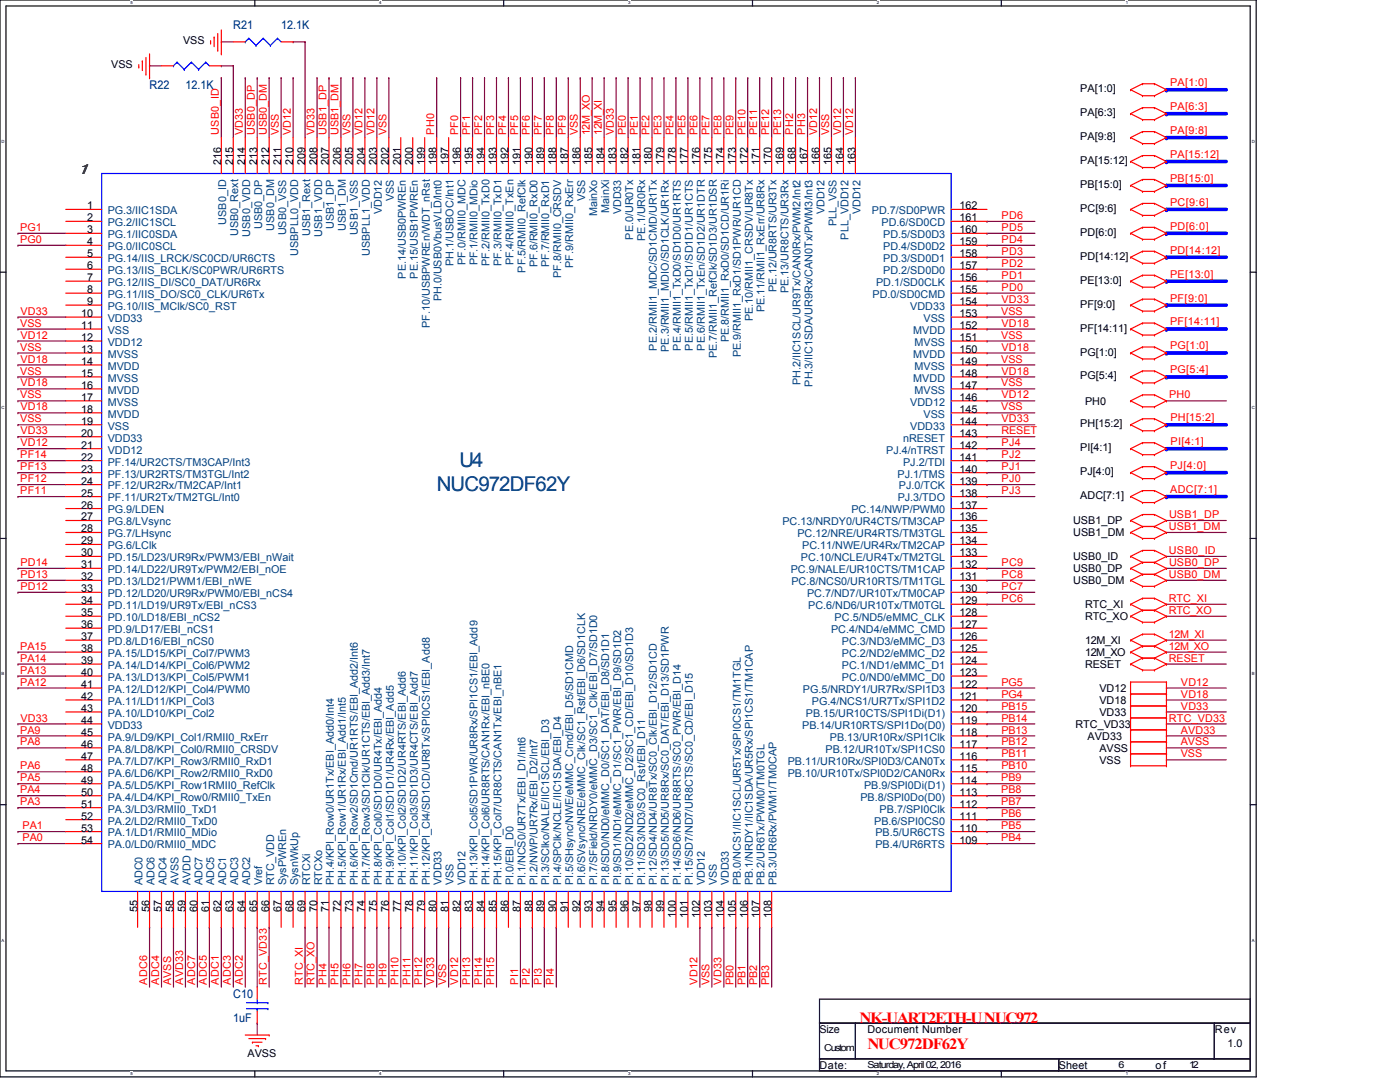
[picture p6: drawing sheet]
<svg xmlns="http://www.w3.org/2000/svg" width="279mm" height="216mm" viewBox="0 0 279 216" stroke-linecap="round" stroke-linejoin="round" font-family="sans-serif">
<defs><g id="words">
<g font-size="4.1" fill="#000080">
<text x="91.7" y="93.2">U4</text>
<text x="87.1" y="98">NUC972DF62Y</text>
</g>
<g font-size="3.1" fill="#f00">
<text x="171.5" y="204">NK-UART2ETH-U NUC972</text>
<text x="173.1" y="209.3">NUC972DF62Y</text>
</g>
<text font-size="2.8" fill="#008000" x="15.5" y="34.7">1</text>
<g font-size="2.4" fill="#000080">
<text x="46.6" y="5.7">R21</text>
<text x="56.1" y="5.7">12.1K</text>
<text x="29.8" y="17.7">R22</text>
<text x="37" y="17.7">12.1K</text>
<text x="46.6" y="199.1">C10</text>
<text x="46.6" y="203.9">1uF</text>
</g>
<g font-size="2.1">
<text x="36.5" y="8.9">VSS</text>
<text x="22.2" y="13.6">VSS</text>
<text x="215.6" y="18.4">PA[1:0]</text>
<text x="215.6" y="23.2">PA[6:3]</text>
<text x="215.6" y="28">PA[9:8]</text>
<text x="44.2" y="33" transform="rotate(-90 44.2 33)">216</text>
<text x="46.6" y="33" transform="rotate(-90 46.6 33)">215</text>
<text x="48.9" y="33" transform="rotate(-90 48.9 33)">214</text>
<text x="51.3" y="33" transform="rotate(-90 51.3 33)">213</text>
<text x="53.7" y="33" transform="rotate(-90 53.7 33)">212</text>
<text x="56.1" y="33" transform="rotate(-90 56.1 33)">211</text>
<text x="58.5" y="33" transform="rotate(-90 58.5 33)">210</text>
<text x="60.9" y="33" transform="rotate(-90 60.9 33)">209</text>
<text x="63.3" y="33" transform="rotate(-90 63.3 33)">208</text>
<text x="65.7" y="33" transform="rotate(-90 65.7 33)">207</text>
<text x="68" y="33" transform="rotate(-90 68 33)">206</text>
<text x="70.4" y="33" transform="rotate(-90 70.4 33)">205</text>
<text x="72.8" y="33" transform="rotate(-90 72.8 33)">204</text>
<text x="75.2" y="33" transform="rotate(-90 75.2 33)">203</text>
<text x="77.6" y="33" transform="rotate(-90 77.6 33)">202</text>
<text x="80" y="33" transform="rotate(-90 80 33)">201</text>
<text x="82.4" y="33" transform="rotate(-90 82.4 33)">200</text>
<text x="84.8" y="33" transform="rotate(-90 84.8 33)">199</text>
<text x="87.1" y="33" transform="rotate(-90 87.1 33)">198</text>
<text x="89.5" y="33" transform="rotate(-90 89.5 33)">197</text>
<text x="91.9" y="33" transform="rotate(-90 91.9 33)">196</text>
<text x="94.3" y="33" transform="rotate(-90 94.3 33)">195</text>
<text x="96.7" y="33" transform="rotate(-90 96.7 33)">194</text>
<text x="99.1" y="33" transform="rotate(-90 99.1 33)">193</text>
<text x="101.5" y="33" transform="rotate(-90 101.5 33)">192</text>
<text x="103.9" y="33" transform="rotate(-90 103.9 33)">191</text>
<text x="106.2" y="33" transform="rotate(-90 106.2 33)">190</text>
<text x="108.6" y="33" transform="rotate(-90 108.6 33)">189</text>
<text x="111" y="33" transform="rotate(-90 111 33)">188</text>
<text x="113.4" y="33" transform="rotate(-90 113.4 33)">187</text>
<text x="115.8" y="33" transform="rotate(-90 115.8 33)">186</text>
<text x="118.2" y="33" transform="rotate(-90 118.2 33)">185</text>
<text x="120.6" y="33" transform="rotate(-90 120.6 33)">184</text>
<text x="123" y="33" transform="rotate(-90 123 33)">183</text>
<text x="125.3" y="33" transform="rotate(-90 125.3 33)">182</text>
<text x="127.7" y="33" transform="rotate(-90 127.7 33)">181</text>
<text x="130.1" y="33" transform="rotate(-90 130.1 33)">180</text>
<text x="132.5" y="33" transform="rotate(-90 132.5 33)">179</text>
<text x="134.9" y="33" transform="rotate(-90 134.9 33)">178</text>
<text x="137.3" y="33" transform="rotate(-90 137.3 33)">177</text>
<text x="139.7" y="33" transform="rotate(-90 139.7 33)">176</text>
<text x="142.1" y="33" transform="rotate(-90 142.1 33)">175</text>
<text x="144.4" y="33" transform="rotate(-90 144.4 33)">174</text>
<text x="146.8" y="33" transform="rotate(-90 146.8 33)">173</text>
<text x="149.2" y="33" transform="rotate(-90 149.2 33)">172</text>
<text x="151.6" y="33" transform="rotate(-90 151.6 33)">171</text>
<text x="154" y="33" transform="rotate(-90 154 33)">170</text>
<text x="156.4" y="33" transform="rotate(-90 156.4 33)">169</text>
<text x="158.8" y="33" transform="rotate(-90 158.8 33)">168</text>
<text x="161.2" y="33" transform="rotate(-90 161.2 33)">167</text>
<text x="163.5" y="33" transform="rotate(-90 163.5 33)">166</text>
<text x="165.9" y="33" transform="rotate(-90 165.9 33)">165</text>
<text x="168.3" y="33" transform="rotate(-90 168.3 33)">164</text>
<text x="170.7" y="33" transform="rotate(-90 170.7 33)">163</text>
<text x="215.6" y="32.7">PA[15:12]</text>
<text x="17.4" y="41.8">1</text>
<text x="191.5" y="41.8">162</text>
<text x="215.6" y="37.5">PB[15:0]</text>
<text x="17.4" y="44.2">2</text>
<text x="17.4" y="46.6">3</text>
<text x="191.5" y="46.6">160</text>
<text x="191.5" y="44.2">161</text>
<text x="215.6" y="42.3">PC[9:6]</text>
<text x="215.6" y="47.1">PD[6:0]</text>
<text x="17.4" y="48.9">4</text>
<text x="17.4" y="51.3">5</text>
<text x="17.4" y="53.7">6</text>
<text x="191.5" y="53.7">157</text>
<text x="191.5" y="51.3">158</text>
<text x="191.5" y="48.9">159</text>
<text x="215.6" y="51.8">PD[14:12]</text>
<text x="17.4" y="56.1">7</text>
<text x="17.4" y="58.5">8</text>
<text x="191.5" y="58.5">155</text>
<text x="191.5" y="56.1">156</text>
<text x="215.6" y="56.6">PE[13:0]</text>
<text x="16.2" y="63.3">10</text>
<text x="16.2" y="65.7">11</text>
<text x="17.4" y="60.9">9</text>
<text x="191.5" y="63.3">153</text>
<text x="191.5" y="60.9">154</text>
<text x="191.5" y="65.7">152</text>
<text x="215.6" y="61.4">PF[9:0]</text>
<text x="16.2" y="68">12</text>
<text x="16.2" y="70.4">13</text>
<text x="191.5" y="70.4">150</text>
<text x="191.5" y="68">151</text>
<text x="215.6" y="70.9">PG[1:0]</text>
<text x="215.6" y="66.2">PF[14:11]</text>
<text x="16.2" y="72.8">14</text>
<text x="16.2" y="75.2">15</text>
<text x="16.2" y="77.6">16</text>
<text x="191.5" y="77.6">147</text>
<text x="191.5" y="75.2">148</text>
<text x="191.5" y="72.8">149</text>
<text x="215.6" y="75.7">PG[5:4]</text>
<text x="16.2" y="80">17</text>
<text x="16.2" y="82.4">18</text>
<text x="191.5" y="82.4">145</text>
<text x="191.5" y="80">146</text>
<text x="216.6" y="80.7">PH0</text>
<text x="16.2" y="84.8">19</text>
<text x="16.2" y="87.1">20</text>
<text x="16.2" y="89.5">21</text>
<text x="191.5" y="89.5">142</text>
<text x="191.5" y="87.1">143</text>
<text x="191.5" y="84.8">144</text>
<text x="215.6" y="85.3">PH[15:2]</text>
<text x="16.2" y="91.9">22</text>
<text x="16.2" y="94.3">23</text>
<text x="191.5" y="94.3">140</text>
<text x="191.5" y="91.9">141</text>
<text x="215.6" y="90">PI[4:1]</text>
<text x="215.6" y="94.8">PJ[4:0]</text>
<text x="16.2" y="96.7">24</text>
<text x="16.2" y="99.1">25</text>
<text x="16.2" y="101.5">26</text>
<text x="191.5" y="99.1">138</text>
<text x="191.5" y="96.7">139</text>
<text x="191.5" y="101.5">137</text>
<text x="215.6" y="99.6">ADC[7:1]</text>
<text x="16.2" y="103.9">27</text>
<text x="16.2" y="106.2">28</text>
<text x="191.5" y="103.9">136</text>
<text x="191.5" y="106.2">135</text>
<text x="214.2" y="104.6">USB1_DP</text>
<text x="214.2" y="107">USB1_DM</text>
<text x="16.2" y="108.6">29</text>
<text x="16.2" y="111">30</text>
<text x="16.2" y="113.4">31</text>
<text x="191.5" y="108.6">134</text>
<text x="191.5" y="111">133</text>
<text x="191.5" y="113.4">132</text>
<text x="214.2" y="111.8">USB0_ID</text>
<text x="16.2" y="115.8">32</text>
<text x="16.2" y="118.2">33</text>
<text x="191.5" y="115.8">131</text>
<text x="191.5" y="118.2">130</text>
<text x="214.2" y="114.2">USB0_DP</text>
<text x="214.2" y="116.5">USB0_DM</text>
<text x="16.2" y="120.6">34</text>
<text x="16.2" y="123">35</text>
<text x="16.2" y="125.3">36</text>
<text x="191.5" y="120.6">129</text>
<text x="191.5" y="123">128</text>
<text x="191.5" y="125.3">127</text>
<text x="216.6" y="123.7">RTC_XO</text>
<text x="216.6" y="121.3">RTC_XI</text>
<text x="16.2" y="127.7">37</text>
<text x="16.2" y="130.1">38</text>
<text x="191.5" y="127.7">126</text>
<text x="191.5" y="130.1">125</text>
<text x="216.6" y="128.5">12M_XI</text>
<text x="216.6" y="130.9">12M_XO</text>
<text x="16.2" y="132.5">39</text>
<text x="16.2" y="134.9">40</text>
<text x="16.2" y="137.3">41</text>
<text x="191.5" y="137.3">122</text>
<text x="191.5" y="132.5">124</text>
<text x="191.5" y="134.9">123</text>
<text x="216.6" y="133.3">RESET</text>
<text x="16.2" y="139.7">42</text>
<text x="16.2" y="142.1">43</text>
<text x="191.5" y="142.1">120</text>
<text x="191.5" y="139.7">121</text>
<text x="219.4" y="138">VD12</text>
<text x="219.4" y="140.4">VD18</text>
<text x="219.4" y="142.8">VD33</text>
<text x="16.2" y="144.4">44</text>
<text x="16.2" y="146.8">45</text>
<text x="16.2" y="149.2">46</text>
<text x="191.5" y="144.4">119</text>
<text x="191.5" y="146.8">118</text>
<text x="191.5" y="149.2">117</text>
<text x="214.6" y="145.2">RTC_VD33</text>
<text x="217" y="147.6">AVD33</text>
<text x="219.4" y="150">AVSS</text>
<text x="16.2" y="151.6">47</text>
<text x="16.2" y="154">48</text>
<text x="191.5" y="151.6">116</text>
<text x="191.5" y="154">115</text>
<text x="219.4" y="152.4">VSS</text>
<text x="16.2" y="156.4">49</text>
<text x="16.2" y="158.8">50</text>
<text x="16.2" y="161.2">51</text>
<text x="191.5" y="156.4">114</text>
<text x="191.5" y="158.8">113</text>
<text x="191.5" y="161.2">112</text>
<text x="16.2" y="163.5">52</text>
<text x="16.2" y="165.9">53</text>
<text x="191.5" y="165.9">110</text>
<text x="191.5" y="163.5">111</text>
<text x="16.2" y="168.3">54</text>
<text x="191.5" y="168.3">109</text>
<text x="27.5" y="181.9" transform="rotate(-90 27.5 181.9)">55</text>
<text x="29.8" y="181.9" transform="rotate(-90 29.8 181.9)">56</text>
<text x="32.2" y="181.9" transform="rotate(-90 32.2 181.9)">57</text>
<text x="34.6" y="181.9" transform="rotate(-90 34.6 181.9)">58</text>
<text x="37" y="181.9" transform="rotate(-90 37 181.9)">59</text>
<text x="39.4" y="181.9" transform="rotate(-90 39.4 181.9)">60</text>
<text x="41.8" y="181.9" transform="rotate(-90 41.8 181.9)">61</text>
<text x="44.2" y="181.9" transform="rotate(-90 44.2 181.9)">62</text>
<text x="46.6" y="181.9" transform="rotate(-90 46.6 181.9)">63</text>
<text x="48.9" y="181.9" transform="rotate(-90 48.9 181.9)">64</text>
<text x="51.3" y="181.9" transform="rotate(-90 51.3 181.9)">65</text>
<text x="53.7" y="181.9" transform="rotate(-90 53.7 181.9)">66</text>
<text x="56.1" y="181.9" transform="rotate(-90 56.1 181.9)">67</text>
<text x="58.5" y="181.9" transform="rotate(-90 58.5 181.9)">68</text>
<text x="60.9" y="181.9" transform="rotate(-90 60.9 181.9)">69</text>
<text x="63.3" y="181.9" transform="rotate(-90 63.3 181.9)">70</text>
<text x="65.7" y="181.9" transform="rotate(-90 65.7 181.9)">71</text>
<text x="68" y="181.9" transform="rotate(-90 68 181.9)">72</text>
<text x="70.4" y="181.9" transform="rotate(-90 70.4 181.9)">73</text>
<text x="72.8" y="181.9" transform="rotate(-90 72.8 181.9)">74</text>
<text x="75.2" y="181.9" transform="rotate(-90 75.2 181.9)">75</text>
<text x="77.6" y="181.9" transform="rotate(-90 77.6 181.9)">76</text>
<text x="80" y="181.9" transform="rotate(-90 80 181.9)">77</text>
<text x="82.4" y="181.9" transform="rotate(-90 82.4 181.9)">78</text>
<text x="84.8" y="181.9" transform="rotate(-90 84.8 181.9)">79</text>
<text x="87.1" y="181.9" transform="rotate(-90 87.1 181.9)">80</text>
<text x="89.5" y="181.9" transform="rotate(-90 89.5 181.9)">81</text>
<text x="91.9" y="181.9" transform="rotate(-90 91.9 181.9)">82</text>
<text x="94.3" y="181.9" transform="rotate(-90 94.3 181.9)">83</text>
<text x="96.7" y="181.9" transform="rotate(-90 96.7 181.9)">84</text>
<text x="99.1" y="181.9" transform="rotate(-90 99.1 181.9)">85</text>
<text x="101.5" y="181.9" transform="rotate(-90 101.5 181.9)">86</text>
<text x="103.9" y="181.9" transform="rotate(-90 103.9 181.9)">87</text>
<text x="106.2" y="181.9" transform="rotate(-90 106.2 181.9)">88</text>
<text x="108.6" y="181.9" transform="rotate(-90 108.6 181.9)">89</text>
<text x="111" y="181.9" transform="rotate(-90 111 181.9)">90</text>
<text x="113.4" y="181.9" transform="rotate(-90 113.4 181.9)">91</text>
<text x="115.8" y="181.9" transform="rotate(-90 115.8 181.9)">92</text>
<text x="118.2" y="181.9" transform="rotate(-90 118.2 181.9)">93</text>
<text x="120.6" y="181.9" transform="rotate(-90 120.6 181.9)">94</text>
<text x="123" y="181.9" transform="rotate(-90 123 181.9)">95</text>
<text x="125.3" y="181.9" transform="rotate(-90 125.3 181.9)">96</text>
<text x="127.7" y="181.9" transform="rotate(-90 127.7 181.9)">97</text>
<text x="130.1" y="181.9" transform="rotate(-90 130.1 181.9)">98</text>
<text x="132.5" y="181.9" transform="rotate(-90 132.5 181.9)">99</text>
<text x="134.9" y="183.1" transform="rotate(-90 134.9 183.1)">100</text>
<text x="137.3" y="183.1" transform="rotate(-90 137.3 183.1)">101</text>
<text x="139.7" y="183.1" transform="rotate(-90 139.7 183.1)">102</text>
<text x="142.1" y="183.1" transform="rotate(-90 142.1 183.1)">103</text>
<text x="144.4" y="183.1" transform="rotate(-90 144.4 183.1)">104</text>
<text x="146.8" y="183.1" transform="rotate(-90 146.8 183.1)">105</text>
<text x="149.2" y="183.1" transform="rotate(-90 149.2 183.1)">106</text>
<text x="151.6" y="183.1" transform="rotate(-90 151.6 183.1)">107</text>
<text x="154" y="183.1" transform="rotate(-90 154 183.1)">108</text>
<text x="163.5" y="206.1">Size</text>
<text x="173.1" y="206.1">Document Number</text>
<text x="242.5" y="206.1">Rev</text>
<text x="245" y="208.9">1.0</text>
<text x="49.4" y="210.9">AVSS</text>
<text x="163.5" y="213.2">Date:</text>
<text x="211.3" y="213.2">Sheet</text>
<text x="230.6" y="213.2">of</text>
</g>
<g font-size="2.1" fill="#f00">
<text x="233.5" y="17.2">PA[1:0]</text>
<text x="233.5" y="22">PA[6:3]</text>
<text x="43.7" y="27" transform="rotate(-90 43.7 27)">USB0_ID</text>
<text x="48.5" y="26.9" transform="rotate(-90 48.5 26.9)">VD33</text>
<text x="50.9" y="26.9" transform="rotate(-90 50.9 26.9)">USB0_DP</text>
<text x="53.2" y="27" transform="rotate(-90 53.2 27)">USB0_DM</text>
<text x="55.6" y="27" transform="rotate(-90 55.6 27)">VSS</text>
<text x="58" y="26.9" transform="rotate(-90 58 26.9)">VD12</text>
<text x="62.8" y="26.9" transform="rotate(-90 62.8 26.9)">VD33</text>
<text x="65.2" y="26.9" transform="rotate(-90 65.2 26.9)">USB1_DP</text>
<text x="67.6" y="27" transform="rotate(-90 67.6 27)">USB1_DM</text>
<text x="70" y="27" transform="rotate(-90 70 27)">VSS</text>
<text x="72.3" y="26.9" transform="rotate(-90 72.3 26.9)">VD12</text>
<text x="74.7" y="26.9" transform="rotate(-90 74.7 26.9)">VD12</text>
<text x="77.1" y="27" transform="rotate(-90 77.1 27)">VSS</text>
<text x="86.7" y="26.9" transform="rotate(-90 86.7 26.9)">PH0</text>
<text x="91.4" y="27" transform="rotate(-90 91.4 27)">PF0</text>
<text x="93.8" y="27" transform="rotate(-90 93.8 27)">PF1</text>
<text x="96.2" y="27" transform="rotate(-90 96.2 27)">PF2</text>
<text x="98.6" y="27" transform="rotate(-90 98.6 27)">PF3</text>
<text x="101" y="27" transform="rotate(-90 101 27)">PF4</text>
<text x="103.4" y="27" transform="rotate(-90 103.4 27)">PF5</text>
<text x="105.8" y="27" transform="rotate(-90 105.8 27)">PF6</text>
<text x="108.2" y="27" transform="rotate(-90 108.2 27)">PF7</text>
<text x="110.5" y="27" transform="rotate(-90 110.5 27)">PF8</text>
<text x="112.9" y="27" transform="rotate(-90 112.9 27)">PF9</text>
<text x="115.3" y="27" transform="rotate(-90 115.3 27)">VSS</text>
<text x="117.7" y="27" transform="rotate(-90 117.7 27)">12M_XO</text>
<text x="120.1" y="27" transform="rotate(-90 120.1 27)">12M_XI</text>
<text x="122.5" y="26.9" transform="rotate(-90 122.5 26.9)">VD33</text>
<text x="124.9" y="27" transform="rotate(-90 124.9 27)">PE0</text>
<text x="127.3" y="27" transform="rotate(-90 127.3 27)">PE1</text>
<text x="129.6" y="27" transform="rotate(-90 129.6 27)">PE2</text>
<text x="132" y="27" transform="rotate(-90 132 27)">PE3</text>
<text x="134.4" y="27" transform="rotate(-90 134.4 27)">PE4</text>
<text x="136.8" y="27" transform="rotate(-90 136.8 27)">PE5</text>
<text x="139.2" y="27" transform="rotate(-90 139.2 27)">PE6</text>
<text x="141.6" y="27" transform="rotate(-90 141.6 27)">PE7</text>
<text x="144" y="27" transform="rotate(-90 144 27)">PE8</text>
<text x="146.4" y="27" transform="rotate(-90 146.4 27)">PE9</text>
<text x="148.7" y="27" transform="rotate(-90 148.7 27)">PE10</text>
<text x="151.1" y="27" transform="rotate(-90 151.1 27)">PE11</text>
<text x="153.5" y="27" transform="rotate(-90 153.5 27)">PE12</text>
<text x="155.9" y="27" transform="rotate(-90 155.9 27)">PE13</text>
<text x="158.3" y="26.9" transform="rotate(-90 158.3 26.9)">PH2</text>
<text x="160.7" y="26.9" transform="rotate(-90 160.7 26.9)">PH3</text>
<text x="163.1" y="26.9" transform="rotate(-90 163.1 26.9)">VD12</text>
<text x="165.5" y="27" transform="rotate(-90 165.5 27)">VSS</text>
<text x="167.8" y="26.9" transform="rotate(-90 167.8 26.9)">VD12</text>
<text x="170.2" y="26.9" transform="rotate(-90 170.2 26.9)">VD12</text>
<text x="233.5" y="26.7">PA[9:8]</text>
<text x="233.5" y="31.5">PA[15:12]</text>
<text x="233.5" y="36.3">PB[15:0]</text>
<text x="233.5" y="41.1">PC[9:6]</text>
<text x="4.1" y="46.1">PG1</text>
<text x="199.9" y="43.7">PD6</text>
<text x="199.9" y="46.1">PD5</text>
<text x="233.5" y="45.8">PD[6:0]</text>
<text x="4.1" y="48.5">PG0</text>
<text x="199.9" y="53.2">PD2</text>
<text x="199.9" y="50.9">PD3</text>
<text x="199.9" y="48.5">PD4</text>
<text x="233.5" y="50.6">PD[14:12]</text>
<text x="199.9" y="58">PD0</text>
<text x="199.9" y="55.6">PD1</text>
<text x="233.5" y="55.4">PE[13:0]</text>
<text x="4" y="65.2">VSS</text>
<text x="4.1" y="62.8">VD33</text>
<text x="199.8" y="62.8">VSS</text>
<text x="199.9" y="65.2">VD18</text>
<text x="199.9" y="60.4">VD33</text>
<text x="233.5" y="60.2">PF[9:0]</text>
<text x="233.5" y="64.9">PF[14:11]</text>
<text x="4" y="70">VSS</text>
<text x="4.1" y="67.6">VD12</text>
<text x="199.8" y="67.6">VSS</text>
<text x="199.9" y="70">VD18</text>
<text x="233.5" y="69.7">PG[1:0]</text>
<text x="4" y="74.7">VSS</text>
<text x="4.1" y="72.3">VD18</text>
<text x="4.1" y="77.1">VD18</text>
<text x="199.8" y="77.1">VSS</text>
<text x="199.8" y="72.3">VSS</text>
<text x="199.9" y="74.7">VD18</text>
<text x="233.5" y="74.5">PG[5:4]</text>
<text x="4" y="79.5">VSS</text>
<text x="4.1" y="81.9">VD18</text>
<text x="199.8" y="81.9">VSS</text>
<text x="199.9" y="79.5">VD12</text>
<text x="233.3" y="79.5">PH0</text>
<text x="4" y="84.3">VSS</text>
<text x="4.1" y="86.7">VD33</text>
<text x="4.1" y="89.1">VD12</text>
<text x="199.8" y="86.7">RESET</text>
<text x="199.9" y="84.3">VD33</text>
<text x="199.9" y="89.1">PJ4</text>
<text x="233.6" y="84">PH[15:2]</text>
<text x="233.6" y="88.8">PI[4:1]</text>
<text x="4.1" y="91.4">PF14</text>
<text x="4.1" y="93.8">PF13</text>
<text x="199.9" y="91.4">PJ2</text>
<text x="199.9" y="93.8">PJ1</text>
<text x="233.5" y="93.6">PJ[4:0]</text>
<text x="4.1" y="96.2">PF12</text>
<text x="4.1" y="98.6">PF11</text>
<text x="199.9" y="98.6">PJ3</text>
<text x="199.9" y="96.2">PJ0</text>
<text x="233.5" y="98.4">ADC[7:1]</text>
<text x="233.3" y="105.8">USB1_DM</text>
<text x="233.3" y="103.4">USB1_DP</text>
<text x="4.1" y="112.9">PD14</text>
<text x="199.9" y="112.9">PC9</text>
<text x="233.3" y="110.5">USB0_ID</text>
<text x="233.3" y="112.9">USB0_DP</text>
<text x="4.1" y="115.3">PD13</text>
<text x="4.1" y="117.7">PD12</text>
<text x="199.9" y="115.3">PC8</text>
<text x="199.9" y="117.7">PC7</text>
<text x="233.3" y="115.3">USB0_DM</text>
<text x="199.9" y="120.1">PC6</text>
<text x="233.3" y="120.1">RTC_XI</text>
<text x="233.3" y="122.5">RTC_XO</text>
<text x="4.1" y="129.6">PA15</text>
<text x="233.3" y="127.3">12M_XI</text>
<text x="233.3" y="129.6">12M_XO</text>
<text x="4.1" y="136.8">PA12</text>
<text x="4.1" y="134.4">PA13</text>
<text x="4.1" y="132">PA14</text>
<text x="199.8" y="136.8">PG5</text>
<text x="233.3" y="132">RESET</text>
<text x="235.7" y="136.8">VD12</text>
<text x="4.1" y="144">VD33</text>
<text x="199.8" y="144">PB14</text>
<text x="199.8" y="141.6">PB15</text>
<text x="199.8" y="139.2">PG4</text>
<text x="233.3" y="144">RTC_VD33</text>
<text x="235.7" y="141.6">VD33</text>
<text x="235.7" y="139.2">VD18</text>
<text x="4" y="148.7">PA8</text>
<text x="4" y="146.4">PA9</text>
<text x="199.8" y="146.4">PB13</text>
<text x="199.8" y="148.7">PB12</text>
<text x="235.6" y="148.7">AVSS</text>
<text x="235.7" y="146.4">AVD33</text>
<text x="4" y="153.5">PA6</text>
<text x="4" y="155.9">PA5</text>
<text x="199.8" y="155.9">PB9</text>
<text x="199.8" y="151.1">PB11</text>
<text x="199.8" y="153.5">PB10</text>
<text x="235.6" y="151.1">VSS</text>
<text x="4" y="158.3">PA4</text>
<text x="4" y="160.7">PA3</text>
<text x="199.8" y="158.3">PB8</text>
<text x="199.8" y="160.7">PB7</text>
<text x="4.5" y="167.8">PA0</text>
<text x="4.5" y="165.5">PA1</text>
<text x="199.8" y="163.1">PB6</text>
<text x="199.8" y="167.8">PB4</text>
<text x="199.8" y="165.5">PB5</text>
<text x="29.4" y="196.5" transform="rotate(-90 29.4 196.5)">ADC6</text>
<text x="31.8" y="196.5" transform="rotate(-90 31.8 196.5)">ADC4</text>
<text x="34.1" y="196.5" transform="rotate(-90 34.1 196.5)">AVSS</text>
<text x="36.5" y="196.5" transform="rotate(-90 36.5 196.5)">AVD33</text>
<text x="38.9" y="196.5" transform="rotate(-90 38.9 196.5)">ADC7</text>
<text x="41.3" y="196.5" transform="rotate(-90 41.3 196.5)">ADC5</text>
<text x="43.7" y="196.5" transform="rotate(-90 43.7 196.5)">ADC1</text>
<text x="46.1" y="196.5" transform="rotate(-90 46.1 196.5)">ADC3</text>
<text x="48.5" y="196.5" transform="rotate(-90 48.5 196.5)">ADC2</text>
<text x="53.2" y="196.5" transform="rotate(-90 53.2 196.5)">RTC_VD33</text>
<text x="60.4" y="196.5" transform="rotate(-90 60.4 196.5)">RTC_XI</text>
<text x="62.8" y="196.5" transform="rotate(-90 62.8 196.5)">RTC_XO</text>
<text x="65.2" y="196.5" transform="rotate(-90 65.2 196.5)">PH4</text>
<text x="67.6" y="196.5" transform="rotate(-90 67.6 196.5)">PH5</text>
<text x="70" y="196.5" transform="rotate(-90 70 196.5)">PH6</text>
<text x="72.3" y="196.5" transform="rotate(-90 72.3 196.5)">PH7</text>
<text x="74.7" y="196.5" transform="rotate(-90 74.7 196.5)">PH8</text>
<text x="77.1" y="196.5" transform="rotate(-90 77.1 196.5)">PH9</text>
<text x="79.5" y="196.5" transform="rotate(-90 79.5 196.5)">PH10</text>
<text x="81.9" y="196.5" transform="rotate(-90 81.9 196.5)">PH11</text>
<text x="84.3" y="196.5" transform="rotate(-90 84.3 196.5)">PH12</text>
<text x="86.7" y="196.5" transform="rotate(-90 86.7 196.5)">VD33</text>
<text x="89.1" y="196.5" transform="rotate(-90 89.1 196.5)">VSS</text>
<text x="91.4" y="196.5" transform="rotate(-90 91.4 196.5)">VD12</text>
<text x="93.8" y="196.5" transform="rotate(-90 93.8 196.5)">PH13</text>
<text x="96.2" y="196.5" transform="rotate(-90 96.2 196.5)">PH14</text>
<text x="98.6" y="196.5" transform="rotate(-90 98.6 196.5)">PH15</text>
<text x="103.4" y="196.5" transform="rotate(-90 103.4 196.5)">PI1</text>
<text x="105.8" y="196.5" transform="rotate(-90 105.8 196.5)">PI2</text>
<text x="108.2" y="196.5" transform="rotate(-90 108.2 196.5)">PI3</text>
<text x="110.5" y="196.5" transform="rotate(-90 110.5 196.5)">PI4</text>
<text x="139.2" y="196.5" transform="rotate(-90 139.2 196.5)">VD12</text>
<text x="141.6" y="196.5" transform="rotate(-90 141.6 196.5)">VSS</text>
<text x="144" y="196.5" transform="rotate(-90 144 196.5)">VD33</text>
<text x="146.4" y="196.5" transform="rotate(-90 146.4 196.5)">PB0</text>
<text x="148.7" y="196.5" transform="rotate(-90 148.7 196.5)">PB1</text>
<text x="151.1" y="196.5" transform="rotate(-90 151.1 196.5)">PB2</text>
<text x="153.5" y="196.5" transform="rotate(-90 153.5 196.5)">PB3</text>
</g>
<g font-size="2.1" fill="#004080">
<text x="78.6" y="40.1" transform="rotate(-90 78.6 40.1)">VSS</text>
<text x="116.8" y="40.1" transform="rotate(-90 116.8 40.1)">VSS</text>
<text x="21.5" y="42.8">PG.3/IIC1SDA</text>
<text x="21.5" y="45.1">PG.2/IIC1SCL</text>
<text x="21.5" y="47.5">PG.1/IIC0SDA</text>
<text x="45.2" y="44.8" transform="rotate(-90 45.2 44.8)">USB0_ID</text>
<text x="47.5" y="47.1" transform="rotate(-90 47.5 47.1)">USB0_Rext</text>
<text x="49.9" y="47.2" transform="rotate(-90 49.9 47.2)">USB0_VDD</text>
<text x="52.3" y="45.7" transform="rotate(-90 52.3 45.7)">USB0_DP</text>
<text x="54.7" y="46" transform="rotate(-90 54.7 46)">USB0_DM</text>
<text x="57.1" y="47" transform="rotate(-90 57.1 47)">USB0_VSS</text>
<text x="61.9" y="47.1" transform="rotate(-90 61.9 47.1)">USB1_Rext</text>
<text x="64.3" y="47.2" transform="rotate(-90 64.3 47.2)">USB1_VDD</text>
<text x="66.6" y="45.7" transform="rotate(-90 66.6 45.7)">USB1_DP</text>
<text x="69" y="46" transform="rotate(-90 69 46)">USB1_DM</text>
<text x="71.4" y="47" transform="rotate(-90 71.4 47)">USB1_VSS</text>
<text x="76.2" y="42.8" transform="rotate(-90 76.2 42.8)">VDD12</text>
<text x="119.2" y="43.1" transform="rotate(-90 119.2 43.1)">MainXo</text>
<text x="121.6" y="42.4" transform="rotate(-90 121.6 42.4)">MainXi</text>
<text x="124" y="42.8" transform="rotate(-90 124 42.8)">VDD33</text>
<text x="126.3" y="47.8" transform="rotate(-90 126.3 47.8)">PE.0/UR0Tx</text>
<text x="164.5" y="42.8" transform="rotate(-90 164.5 42.8)">VDD12</text>
<text x="166.9" y="45.2" transform="rotate(-90 166.9 45.2)">PLL_VSS</text>
<text x="169.3" y="47.8" transform="rotate(-90 169.3 47.8)">PLL_VDD12</text>
<text x="171.7" y="42.8" transform="rotate(-90 171.7 42.8)">VDD12</text>
<text x="174" y="42.8">PD.7/SD0PWR</text>
<text x="175.9" y="45.1">PD.6/SD0CD</text>
<text x="176.3" y="47.5">PD.5/SD0D3</text>
<text x="21.5" y="49.9">PG.0/IIC0SCL</text>
<text x="21.5" y="52.3">PG.14/IIS_LRCK/SC0CD/UR6CTS</text>
<text x="59.5" y="51" transform="rotate(-90 59.5 51)">USBPLL0_VDD</text>
<text x="73.8" y="51" transform="rotate(-90 73.8 51)">USBPLL1_VDD</text>
<text x="90.5" y="53.1" transform="rotate(-90 90.5 53.1)">PH.1/USBOC/Int1</text>
<text x="92.9" y="52.8" transform="rotate(-90 92.9 52.8)">PF.0/RMII0_MDC</text>
<text x="95.3" y="53" transform="rotate(-90 95.3 53)">PF.1/RMII0_MDio</text>
<text x="97.7" y="53.1" transform="rotate(-90 97.7 53.1)">PF.2/RMII0_TxD0</text>
<text x="100.1" y="53.1" transform="rotate(-90 100.1 53.1)">PF.3/RMII0_TxD1</text>
<text x="102.5" y="53" transform="rotate(-90 102.5 53)">PF.4/RMII0_TxEn</text>
<text x="107.2" y="53.3" transform="rotate(-90 107.2 53.3)">PF.6/RMII0_RxD0</text>
<text x="109.6" y="53.3" transform="rotate(-90 109.6 53.3)">PF.7/RMII0_RxD1</text>
<text x="114.4" y="53.4" transform="rotate(-90 114.4 53.4)">PF.9/RMII0_RxErr</text>
<text x="128.7" y="48" transform="rotate(-90 128.7 48)">PE.1/UR0Rx</text>
<text x="176.3" y="52.3">PD.3/SD0D1</text>
<text x="176.3" y="49.9">PD.4/SD0D2</text>
<text x="21.5" y="54.7">PG.13/IIS_BCLK/SC0PWR/UR6RTS</text>
<text x="21.5" y="57.1">PG.12/IIS_DI/SC0_DAT/UR6Rx</text>
<text x="21.5" y="59.5">PG.11/IIS_DO/SC0_CLK/UR6Tx</text>
<text x="81" y="55.6" transform="rotate(-90 81 55.6)">PE.14/USB0PWREn</text>
<text x="83.4" y="55.6" transform="rotate(-90 83.4 55.6)">PE.15/USB1PWREn</text>
<text x="104.9" y="54.4" transform="rotate(-90 104.9 54.4)">PF.5/RMII0_RefClk</text>
<text x="112" y="55.5" transform="rotate(-90 112 55.5)">PF.8/RMII0_CRSDV</text>
<text x="155" y="58.2" transform="rotate(-90 155 58.2)">PE.12/UR8RTS/UR3Tx</text>
<text x="157.4" y="58.5" transform="rotate(-90 157.4 58.5)">PE.13/UR8CTS/UR3Rx</text>
<text x="174.1" y="59.5">PD.0/SD0CMD</text>
<text x="174.8" y="57.1">PD.1/SD0CLK</text>
<text x="176.3" y="54.7">PD.2/SD0D0</text>
<text x="21.5" y="61.9">PG.10/IIS_MClk/SC0_RST</text>
<text x="21.5" y="64.2">VDD33</text>
<text x="85.8" y="65.4" transform="rotate(-90 85.8 65.4)">PF.10/USBPWREn/WDT_nRst</text>
<text x="88.1" y="60.2" transform="rotate(-90 88.1 60.2)">PH.0/USB0VbusVLD/Int0</text>
<text x="150.2" y="64.1" transform="rotate(-90 150.2 64.1)">PE.10/RMII1_CRSDV/UR8Tx</text>
<text x="152.6" y="62.3" transform="rotate(-90 152.6 62.3)">PE.11/RMII1_RxErr/UR8Rx</text>
<text x="181.7" y="61.9">VDD33</text>
<text x="184.3" y="64.2">VSS</text>
<text x="21.5" y="66.6">VSS</text>
<text x="21.5" y="69">VDD12</text>
<text x="21.5" y="71.4">MVSS</text>
<text x="131.1" y="70" transform="rotate(-90 131.1 70)">PE.2/RMII1_MDC/SD1CMD/UR1Tx</text>
<text x="133.5" y="70.2" transform="rotate(-90 133.5 70.2)">PE.3/RMII1_MDIO/SD1CLK/UR1Rx</text>
<text x="135.9" y="70" transform="rotate(-90 135.9 70)">PE.4/RMII1_TxD0/SD1D0/UR1RTS</text>
<text x="138.3" y="70" transform="rotate(-90 138.3 70)">PE.5/RMII1_TxD1/SD1D1/UR1CTS</text>
<text x="140.7" y="70" transform="rotate(-90 140.7 70)">PE.6/RMII1_TxEn/SD1D2/UR1DTR</text>
<text x="143.1" y="71.5" transform="rotate(-90 143.1 71.5)">PE.7/RMII1_RefClk/SD1D3/UR1DSR</text>
<text x="145.4" y="68.3" transform="rotate(-90 145.4 68.3)">PE.8/RMII1_RxD0/SD1CD/UR1Ri</text>
<text x="147.8" y="71.3" transform="rotate(-90 147.8 71.3)">PE.9/RMII1_RxD1/SD1PWR/UR1CD</text>
<text x="182.3" y="71.4">MVDD</text>
<text x="182.3" y="66.6">MVDD</text>
<text x="182.5" y="69">MVSS</text>
<text x="21.5" y="73.8">MVDD</text>
<text x="21.5" y="76.2">MVSS</text>
<text x="159.8" y="76.9" transform="rotate(-90 159.8 76.9)">PH.2/IIC1SCL/UR9Tx/CAN0Rx/PWM2/Int2</text>
<text x="162.2" y="77.2" transform="rotate(-90 162.2 77.2)">PH.3/IIC1SDA/UR9Rx/CAN0Tx/PWM3/Int3</text>
<text x="182.3" y="76.2">MVDD</text>
<text x="182.5" y="73.8">MVSS</text>
<text x="21.5" y="78.6">MVDD</text>
<text x="21.5" y="81">MVSS</text>
<text x="21.5" y="83.3">MVDD</text>
<text x="181.7" y="81">VDD12</text>
<text x="182.5" y="78.6">MVSS</text>
<text x="184.3" y="83.3">VSS</text>
<text x="21.5" y="85.7">VSS</text>
<text x="21.5" y="88.1">VDD33</text>
<text x="180.2" y="88.1">nRESET</text>
<text x="181.7" y="85.7">VDD33</text>
<text x="21.5" y="90.5">VDD12</text>
<text x="21.5" y="92.9">PF.14/UR2CTS/TM3CAP/Int3</text>
<text x="21.5" y="95.3">PF.13/UR2RTS/TM3TGL/Int2</text>
<text x="176.9" y="90.5">PJ.4/nTRST</text>
<text x="179.1" y="95.3">PJ.1/TMS</text>
<text x="180.2" y="92.9">PJ.2/TDI</text>
<text x="21.5" y="97.7">PF.12/UR2Rx/TM2CAP/Int1</text>
<text x="21.5" y="100.1">PF.11/UR2Tx/TM2TGL/Int0</text>
<text x="179.2" y="100.1">PJ.3/TDO</text>
<text x="179.4" y="97.7">PJ.0/TCK</text>
<text x="21.5" y="102.4">PG.9/LDEN</text>
<text x="21.5" y="104.8">PG.8/LVsync</text>
<text x="21.5" y="107.2">PG.7/LHsync</text>
<text x="156.1" y="104.8">PC.13/NRDY0/UR4CTS/TM3CAP</text>
<text x="159.1" y="107.2">PC.12/NRE/UR4RTS/TM3TGL</text>
<text x="169.9" y="102.4">PC.14/NWP/PWM0</text>
<text x="21.5" y="109.6">PG.6/LClk</text>
<text x="21.5" y="112">PD.15/LD23/UR9Rx/PWM3/EBI_nWait</text>
<text x="159.9" y="112">PC.10/NCLE/UR4Tx/TM2TGL</text>
<text x="160.1" y="109.6">PC.11/NWE/UR4Rx/TM2CAP</text>
<text x="21.5" y="114.4">PD.14/LD22/UR9Tx/PWM2/EBI_nOE</text>
<text x="21.5" y="116.8">PD.13/LD21/PWM1/EBI_nWE</text>
<text x="21.5" y="119.2">PD.12/LD20/UR9Rx/PWM0/EBI_nCS4</text>
<text x="157.8" y="114.4">PC.9/NALE/UR10CTS/TM1CAP</text>
<text x="157.9" y="116.8">PC.8/NCS0/UR10RTS/TM1TGL</text>
<text x="161.1" y="119.2">PC.7/ND7/UR10Tx/TM0CAP</text>
<text x="21.5" y="121.5">PD.11/LD19/UR9Tx/EBI_nCS3</text>
<text x="21.5" y="123.9">PD.10/LD18/EBI_nCS2</text>
<text x="161.3" y="121.5">PC.6/ND6/UR10Tx/TM0TGL</text>
<text x="166.6" y="123.9">PC.5/ND5/eMMC_CLK</text>
<text x="21.5" y="126.3">PD.9/LD17/EBI_nCS1</text>
<text x="21.5" y="128.7">PD.8/LD16/EBI_nCS0</text>
<text x="21.5" y="131.1">PA.15/LD15/KPI_Col7/PWM3</text>
<text x="165.9" y="126.3">PC.4/ND4/eMMC_CMD</text>
<text x="168" y="128.7">PC.3/ND3/eMMC_D3</text>
<text x="168" y="131.1">PC.2/ND2/eMMC_D2</text>
<text x="21.5" y="133.5">PA.14/LD14/KPI_Col6/PWM2</text>
<text x="21.5" y="135.9">PA.13/LD13/KPI_Col5/PWM1</text>
<text x="168" y="133.5">PC.1/ND1/eMMC_D1</text>
<text x="168" y="135.9">PC.0/ND0/eMMC_D0</text>
<text x="21.5" y="138.3">PA.12/LD12/KPI_Col4/PWM0</text>
<text x="21.5" y="140.6">PA.11/LD11/KPI_Col3</text>
<text x="21.5" y="143">PA.10/LD10/KPI_Col2</text>
<text x="160.2" y="138.3">PG.5/NRDY1/UR7Rx/SPI1D3</text>
<text x="160.8" y="143">PB.15/UR10CTS/SPI1Di(D1)</text>
<text x="162" y="140.6">PG.4/NCS1/UR7Tx/SPI1D2</text>
<text x="21.5" y="145.4">VDD33</text>
<text x="21.5" y="147.8">PA.9/LD9/KPI_Col1/RMII0_RxErr</text>
<text x="160.1" y="145.4">PB.14/UR10RTS/SPI1Do(D0)</text>
<text x="165.6" y="147.8">PB.13/UR10Rx/SPI1Clk</text>
<text x="21.5" y="150.2">PA.8/LD8/KPI_Col0/RMII0_CRSDV</text>
<text x="21.5" y="152.6">PA.7/LD7/KPI_Row3/RMII0_RxD1</text>
<text x="21.5" y="155">PA.6/LD6/KPI_Row2/RMII0_RxD0</text>
<text x="157.2" y="152.6">PB.11/UR10Rx/SPI0D3/CAN0Tx</text>
<text x="157.2" y="155">PB.10/UR10Tx/SPI0D2/CAN0Rx</text>
<text x="164.8" y="150.2">PB.12/UR10Tx/SPI1CS0</text>
<text x="21.5" y="157.4">PA.5/LD5/KPI_Row1RMII0_RefClk</text>
<text x="21.5" y="159.7">PA.4/LD4/KPI_Row0/RMII0_TxEn</text>
<text x="171.7" y="159.7">PB.8/SPI0Do(D0)</text>
<text x="172.4" y="157.4">PB.9/SPI0Di(D1)</text>
<text x="21.5" y="162.1">PA.3/LD3/RMII0_TxD1</text>
<text x="21.5" y="164.5">PA.2/LD2/RMII0_TxD0</text>
<text x="21.5" y="166.9">PA.1/LD1/RMII0_MDio</text>
<text x="174.5" y="164.5">PB.6/SPI0CS0</text>
<text x="174.7" y="166.9">PB.5/UR6CTS</text>
<text x="175.6" y="162.1">PB.7/SPI0Clk</text>
<text x="21.5" y="169.3">PA.0/LD0/RMII0_MDC</text>
<text x="174.7" y="169.3">PB.4/UR6RTS</text>
<text x="28.4" y="176.7" transform="rotate(-90 28.4 176.7)">ADC0</text>
<text x="30.8" y="176.7" transform="rotate(-90 30.8 176.7)">ADC6</text>
<text x="33.2" y="176.7" transform="rotate(-90 33.2 176.7)">ADC4</text>
<text x="35.6" y="176.7" transform="rotate(-90 35.6 176.7)">AVSS</text>
<text x="38" y="176.7" transform="rotate(-90 38 176.7)">AVDD</text>
<text x="40.4" y="176.7" transform="rotate(-90 40.4 176.7)">ADC7</text>
<text x="42.8" y="176.7" transform="rotate(-90 42.8 176.7)">ADC5</text>
<text x="45.2" y="176.7" transform="rotate(-90 45.2 176.7)">ADC1</text>
<text x="47.5" y="176.7" transform="rotate(-90 47.5 176.7)">ADC3</text>
<text x="49.9" y="176.7" transform="rotate(-90 49.9 176.7)">ADC2</text>
<text x="52.3" y="176.7" transform="rotate(-90 52.3 176.7)">Vref</text>
<text x="54.7" y="176.7" transform="rotate(-90 54.7 176.7)">RTC_VDD</text>
<text x="57.1" y="176.7" transform="rotate(-90 57.1 176.7)">SysPWREn</text>
<text x="59.5" y="176.7" transform="rotate(-90 59.5 176.7)">SysnWkUp</text>
<text x="61.9" y="176.7" transform="rotate(-90 61.9 176.7)">RTCXi</text>
<text x="64.3" y="176.7" transform="rotate(-90 64.3 176.7)">RTCXo</text>
<text x="66.6" y="176.7" transform="rotate(-90 66.6 176.7)">PH.4/KPI_Row0/UR1Tx/EBI_Add0/Int4</text>
<text x="69" y="176.7" transform="rotate(-90 69 176.7)">PH.5/KPI_Row1/UR1Rx/EBI_Add1/Int5</text>
<text x="71.4" y="176.7" transform="rotate(-90 71.4 176.7)">PH.6/KPI_Row2/SD1Cmd/UR1RTS/EBI_Add2/Int6</text>
<text x="73.8" y="176.7" transform="rotate(-90 73.8 176.7)">PH.7/KPI_Row3/SD1Clk/UR1CTS/EBI_Add3/Int7</text>
<text x="76.2" y="176.7" transform="rotate(-90 76.2 176.7)">PH.8/KPI_Col0/SD1D0/UR4Tx/EBI_Add4</text>
<text x="78.6" y="176.7" transform="rotate(-90 78.6 176.7)">PH.9/KPI_Col1/SD1D1/UR4Rx/EBI_Add5</text>
<text x="81" y="176.7" transform="rotate(-90 81 176.7)">PH.10/KPI_Col2/SD1D2/UR4RTS/EBI_Add6</text>
<text x="83.4" y="176.7" transform="rotate(-90 83.4 176.7)">PH.11/KPI_Col3/SD1D3/UR4CTS/EBI_Add7</text>
<text x="85.8" y="176.7" transform="rotate(-90 85.8 176.7)">PH.12/KPI_Cl4/SD1CD/UR8Tx/SPI0CS1/EBI_Add8</text>
<text x="88.1" y="176.7" transform="rotate(-90 88.1 176.7)">VDD33</text>
<text x="90.5" y="176.7" transform="rotate(-90 90.5 176.7)">VSS</text>
<text x="92.9" y="176.7" transform="rotate(-90 92.9 176.7)">VDD12</text>
<text x="95.3" y="176.7" transform="rotate(-90 95.3 176.7)">PH.13/KPI_Col5/SD1PWR/UR8Rx/SPI1CS1/EBI_Add9</text>
<text x="97.7" y="176.7" transform="rotate(-90 97.7 176.7)">PH.14/KPI_Col6/UR8RTS/CAN1Rx/EBI_nBE0</text>
<text x="100.1" y="176.7" transform="rotate(-90 100.1 176.7)">PH.15/KPI_Col7/UR8CTS/CAN1Tx/EBI_nBE1</text>
<text x="102.5" y="176.7" transform="rotate(-90 102.5 176.7)">PI.0/EBI_D0</text>
<text x="104.9" y="176.7" transform="rotate(-90 104.9 176.7)">PI.1/NCS0/UR7Tx/EBI_D1/Int6</text>
<text x="107.2" y="176.7" transform="rotate(-90 107.2 176.7)">PI.2/NWP/UR7Rx/EBI_D2/Int7</text>
<text x="109.6" y="176.7" transform="rotate(-90 109.6 176.7)">PI.3/SClko/NALE/IIC1SCL/EBI_D3</text>
<text x="112" y="176.7" transform="rotate(-90 112 176.7)">PI.4/SPClk/NCLE/IIC1SDA/EBI_D4</text>
<text x="114.4" y="176.7" transform="rotate(-90 114.4 176.7)">PI.5/SHsync/NWE/eMMC_Cmd/EBI_D5/SD1CMD</text>
<text x="116.8" y="176.7" transform="rotate(-90 116.8 176.7)">PI.6/SVsync/NRE/eMMC_Clk/SC1_Rst/EBI_D6/SD1CLK</text>
<text x="119.2" y="176.7" transform="rotate(-90 119.2 176.7)">PI.7/SField/NRDY0/eMMC_D3/SC1_Clk/EBI_D7/SD1D0</text>
<text x="121.6" y="176.7" transform="rotate(-90 121.6 176.7)">PI.8/SD0/ND0/eMMC_D0/SC1_DAT/EBI_D8/SD1D1</text>
<text x="124" y="176.7" transform="rotate(-90 124 176.7)">PI.9/SD1/ND1/eMMC_D1/SC1_PWR/EBI_D9/SD1D2</text>
<text x="126.3" y="176.7" transform="rotate(-90 126.3 176.7)">PI.10/SD2/ND2/eMMC_D2/SC1_CD/EBI_D10/SD1D3</text>
<text x="128.7" y="176.7" transform="rotate(-90 128.7 176.7)">PI.11/SD3/ND3/SC0_Rst/EBI_D11</text>
<text x="131.1" y="176.7" transform="rotate(-90 131.1 176.7)">PI.12/SD4/ND4/UR8Tx/SC0_Clk/EBI_D12/SD1CD</text>
<text x="133.5" y="176.7" transform="rotate(-90 133.5 176.7)">PI.13/SD5/ND5/UR8Rx/SC0_DAT/EBI_D13/SD1PWR</text>
<text x="135.9" y="176.7" transform="rotate(-90 135.9 176.7)">PI.14/SD6/ND6/UR8RTS/SC0_PWR/EBI_D14</text>
<text x="138.3" y="176.7" transform="rotate(-90 138.3 176.7)">PI.15/SD7/ND7/UR8CTS/SC0_CD/EBI_D15</text>
<text x="140.7" y="176.7" transform="rotate(-90 140.7 176.7)">VDD12</text>
<text x="143.1" y="176.7" transform="rotate(-90 143.1 176.7)">VSS</text>
<text x="145.4" y="176.7" transform="rotate(-90 145.4 176.7)">VDD33</text>
<text x="147.8" y="176.7" transform="rotate(-90 147.8 176.7)">PB.0/NCS1/IIC1SCL/UR5Tx/SPI0CS1/TM1TGL</text>
<text x="150.2" y="176.7" transform="rotate(-90 150.2 176.7)">PB.1/NRDY1/IIC1SDA/UR5Rx/SPI1CS1/TM1CAP</text>
<text x="152.6" y="176.7" transform="rotate(-90 152.6 176.7)">PB.2/UR6Tx/PWM0/TM0TGL</text>
<text x="155" y="176.7" transform="rotate(-90 155 176.7)">PB.3/UR6Rx/PWM1/TM0CAP</text>
</g>
<g font-size="1.9">
<text x="164.5" y="209.7">Custom</text>
<text x="173.1" y="213">Saturday, April 02, 2016</text>
<text x="223.2" y="213">6</text>
<text x="237.3" y="213">12</text>
</g>
<g font-size=".9">
<text x="26" y=".9">5</text>
<text x="75.7" y=".9">4</text>
<text x="125.3" y=".9">3</text>
<text x="175" y=".9">2</text>
<text x="224.7" y=".9">1</text>
<text x=".3" y="28.5">D</text>
<text x="249.8" y="28.5">D</text>
<text x=".3" y="81.6">C</text>
<text x="249.8" y="81.6">C</text>
<text x=".3" y="134.8">B</text>
<text x="249.8" y="134.8">B</text>
<text x=".3" y="187.9">A</text>
<text x="249.8" y="187.9">A</text>
<text x="26" y="214.6">5</text>
<text x="75.7" y="214.6">4</text>
<text x="125.3" y="214.6">3</text>
<text x="175" y="214.6">2</text>
<text x="224.7" y="214.6">1</text>
</g>
</g></defs>
<path d="M0 0h250.7v214.9h-250.7zM1.2 1.2h248.3v212.5h-248.3z" fill="none" stroke="#000" stroke-width=".23"/>
<g fill="#fff">
<path d="M26 .1h.5v1h-.5z"/>
<path d="M26 213.8h.5v1h-.5z"/>
</g>
<path d="M50.9 0v1.2M50.9 213.7v1.2" fill="none" stroke="#000" stroke-width=".23"/>
<g fill="#fff">
<path d="M75.7 .1h.5v1h-.5z"/>
<path d="M75.7 213.8h.5v1h-.5z"/>
</g>
<path d="M100.5 0v1.2M100.5 213.7v1.2" fill="none" stroke="#000" stroke-width=".23"/>
<g fill="#fff">
<path d="M125.3 .1h.5v1h-.5z"/>
<path d="M125.3 213.8h.5v1h-.5z"/>
</g>
<path d="M150.2 0v1.2M150.2 213.7v1.2" fill="none" stroke="#000" stroke-width=".23"/>
<g fill="#fff">
<path d="M175 .1h.5v1h-.5z"/>
<path d="M175 213.8h.5v1h-.5z"/>
</g>
<path d="M199.8 0v1.2M199.8 213.7v1.2" fill="none" stroke="#000" stroke-width=".23"/>
<g fill="#fff">
<path d="M224.7 .1h.4v1h-.4z"/>
<path d="M224.7 213.8h.4v1h-.4z"/>
<path d="M.3 27.8h.6v.9h-.6z"/>
<path d="M249.8 27.8h.6v.9h-.6z"/>
<path d="M.3 80.9h.6v.9h-.6z"/>
<path d="M249.8 80.9h.6v.9h-.6z"/>
</g>
<path d="M0 54.3h1.2M249.5 54.3h1.2" fill="none" stroke="#000" stroke-width=".23"/>
<g fill="#fff">
<path d="M.3 134h.6v1h-.6z"/>
<path d="M249.8 134h.6v1h-.6z"/>
</g>
<path d="M0 107.4h1.2M249.5 107.4h1.2" fill="none" stroke="#000" stroke-width=".23"/>
<g fill="#fff">
<path d="M.3 187.1h.6v1h-.6z"/>
<path d="M249.8 187.1h.6v1h-.6z"/>
</g>
<path d="M0 160.6h1.2M249.5 160.6h1.2" fill="none" stroke="#000" stroke-width=".23"/>
<g fill="none" stroke="#800040" stroke-width=".23">
<path d="M29.8 13.1h.1M29.8 13.1h2.4M44.2 8.4h.1M44.2 13.1h.1M44.2 15.5h.1M44.2 8.4h2.4M44.2 13.1h2.4M44.2 15.5v12M46.6 13.1h.1M46.6 13.1v14.4M48.9 15.5h.1M48.9 15.5v12"/>
<path d="M51.3 15.5h.1M51.3 15.5v12M53.7 15.5h.1M53.7 15.5v12M56.1 15.5h.1M56.1 15.5v12M58.5 8.4h.1M58.5 15.5h.1M58.5 8.4h2.4M58.5 15.5v12M60.9 8.4h.1M60.9 8.4v19.1"/>
<path d="M63.3 15.5h.1M63.3 15.5v12M65.7 15.5h.1M65.7 15.5v12M68 15.5h.1M68 15.5v12M70.4 15.5h.1M70.4 15.5v12M72.8 15.5h.1M72.8 15.5v12M75.2 15.5h.1M75.2 15.5v12"/>
<path d="M77.6 15.5h.1M77.6 15.5v12M87.1 15.5h.1M87.1 15.5v12M91.9 15.5h.1M91.9 15.5v12M94.3 15.5h.1M94.3 15.5v12M96.7 15.5h.1M96.7 15.5v12M99.1 15.5h.1M99.1 15.5v12"/>
<path d="M101.5 15.5h.1M101.5 15.5v12M103.9 15.5h.1M103.9 15.5v12M106.2 15.5h.1M106.2 15.5v12M108.6 15.5h.1M108.6 15.5v12M111 15.5h.1M111 15.5v12M113.4 15.5h.1M113.4 15.5v12"/>
<path d="M115.8 15.5h.1M115.8 15.5v12M118.2 15.5h.1M118.2 15.5v12M120.6 15.5h.1M120.6 15.5v12M123 15.5h.1M123 15.5v12M125.3 15.5h.1M125.3 15.5v12M127.7 15.5h.1M127.7 15.5v12"/>
<path d="M130.1 15.5h.1M130.1 15.5v12M132.5 15.5h.1M132.5 15.5v12M134.9 15.5h.1M134.9 15.5v12M137.3 15.5h.1M137.3 15.5v12M139.7 15.5h.1M139.7 15.5v12M142.1 15.5h.1M142.1 15.5v12"/>
<path d="M144.4 15.5h.1M144.4 15.5v12M146.8 15.5h.1M146.8 15.5v12M149.2 15.5h.1M149.2 15.5v12M151.6 15.5h.1M151.6 15.5v12M154 15.5h.1M154 15.5v12M156.4 15.5h.1M156.4 15.5v12"/>
<path d="M158.8 15.5h.1M158.8 15.5v12M161.2 15.5h.1M161.2 15.5v12M163.6 15.5h.1M163.6 15.5v12M165.9 15.5h.1M165.9 15.5v12M168.3 15.5h.1M168.3 15.5v12M170.7 15.5h.1M170.7 15.5v12"/>
<path d="M197 58.5h.1M197 56.1h.1M197 53.7h.1M197 44.2h.1M197 51.3h.1M197 46.6h.1M197 48.9h.1M197 58.5h9.5M197 56.1h9.5M197 53.7h9.5M197 44.2h9.5M197 51.3h9.5"/>
<path d="M197 46.6h9.5M197 48.9h9.5M3.6 63.3h.1M3.6 70.4h.1M3.6 65.7h.1M3.6 68h.1M3.6 72.8h.1M3.6 75.2h.1M3.6 77.6h.1M3.6 80h.1M3.6 63.3h9.5M3.6 70.4h9.5"/>
<path d="M3.6 65.7h9.5M3.6 68h9.5M3.6 72.8h9.5M3.6 75.2h9.5M3.6 77.6h9.5M3.6 80h9.5M197 80h.1M197 77.6h.1M197 75.2h.1M197 72.8h.1M197 70.4h.1M197 68h.1"/>
<path d="M197 65.7h.1M197 63.3h.1M197 60.9h.1M197 63.3h9.5M197 70.4h9.5M197 65.7h9.5M197 68h9.5M197 72.8h9.5M197 75.2h9.5M197 77.6h9.5M197 80h9.5M197 60.9h9.5"/>
<path d="M3.6 91.9h.1M3.6 96.7h.1M3.6 94.3h.1M3.6 99.1h.1M3.6 82.4h.1M3.6 84.8h.1M3.6 87.1h.1M3.6 89.5h.1M3.6 91.9h9.5M3.6 87.1h9.5M3.6 99.1h9.5M3.6 89.5h9.5"/>
<path d="M3.6 96.7h9.5M3.6 94.3h9.5M3.6 82.4h9.5M3.6 84.8h9.5M197 91.9h.1M197 87.1h.1M197 99.1h.1M197 89.5h.1M197 96.7h.1M197 94.3h.1M197 84.8h.1M197 82.4h.1"/>
<path d="M197 91.9h9.5M197 87.1h9.5M197 99.1h9.5M197 89.5h9.5M197 96.7h9.5M197 94.3h9.5M197 82.4h9.5M197 84.8h9.5M3.6 115.8h.1M3.6 113.4h.1M3.6 118.2h.1M3.6 115.8h9.5"/>
<path d="M3.6 118.2h9.5M3.6 113.4h9.5M197 115.8h.1M197 118.2h.1M197 113.4h.1M197 115.8h9.5M197 118.2h9.5M197 113.4h9.5M197 120.6h.1M197 137.3h.1M197 139.7h.1M197 120.6h9.5"/>
<path d="M197 137.3h9.5M197 139.7h9.5M3.6 154h.1M3.6 149.2h.1M3.6 158.8h.1M3.6 156.4h.1M3.6 146.8h.1M3.6 144.4h.1M3.6 146.8h9.5M3.6 158.8h9.5M3.6 154h9.5M3.6 149.2h9.5"/>
<path d="M3.6 156.4h9.5M3.6 144.4h9.5M197 146.8h.1M197 158.8h.1M197 151.6h.1M197 154h.1M197 156.4h.1M197 149.2h.1M197 144.4h.1M197 142.1h.1M197 146.8h9.5M197 158.8h9.5"/>
<path d="M197 154h9.5M197 149.2h9.5M197 151.6h9.5M197 156.4h9.5M197 144.4h9.5M197 142.1h9.5M3.6 168.3h.1M3.6 165.9h.1M3.6 161.2h.1M3.6 168.3h9.5M3.6 161.2h9.5M3.6 165.9h9.5"/>
<path d="M197 163.6h.1M197 168.3h.1M197 161.2h.1M197 165.9h.1M197 163.6h9.5M197 168.3h9.5M197 161.2h9.5M197 165.9h9.5M34.6 185h.1M34.6 185v12M37 185h.1M37 185v12"/>
<path d="M51.3 185h.1M51.3 185v12M53.7 185h.1M53.7 185v12M60.9 185h.1M60.9 185v12M63.3 185h.1M63.3 185v12M65.7 185h.1M65.7 185v12M68 185h.1M68 185v12"/>
<path d="M70.4 185h.1M70.4 185v12M72.8 185h.1M72.8 185v12M75.2 185h.1M75.2 185v12M77.6 185h.1M77.6 185v12M80 185h.1M80 185v12M82.4 185h.1M82.4 185v12"/>
<path d="M84.8 185h.1M84.8 185v12M87.1 185h.1M87.1 185v12M89.5 185h.1M89.5 185v12M91.9 185h.1M91.9 185v12M94.3 185h.1M94.3 185v12M96.7 185h.1M96.7 185v12"/>
<path d="M99.1 185h.1M99.1 185v12M103.9 185h.1M103.9 185v12M106.2 185h.1M106.2 185v12M139.7 185h.1M139.7 185v12M142.1 185h.1M142.1 185v12M144.4 185h.1M144.4 185v12"/>
<path d="M146.8 185h.1M146.8 185v12M149.2 185h.1M149.2 185v12M151.6 185h.1M151.6 185v12M154 185h.1M154 185v12M51.3 204.1h.1M51.3 204.1v2.4"/>
</g>
<path d="M232.8 17.9h11.9" fill="none" stroke="#00f" stroke-width=".71"/>
<circle cx="232.8" cy="17.9" r=".36" fill="#00f"/>
<path d="M232.8 22.7h11.9" fill="none" stroke="#00f" stroke-width=".71"/>
<circle cx="232.8" cy="22.7" r=".36" fill="#00f"/>
<path d="M232.8 99.1h11.9" fill="none" stroke="#00f" stroke-width=".71"/>
<circle cx="232.8" cy="99.1" r=".36" fill="#00f"/>
<path d="M232.8 120.6h.1M232.8 123h.1M232.8 120.6h11.9M232.8 123h11.9" fill="none" stroke="#800040" stroke-width=".23"/>
<path d="M232.8 84.8h11.9" fill="none" stroke="#00f" stroke-width=".71"/>
<circle cx="232.8" cy="84.8" r=".36" fill="#00f"/>
<path d="M232.8 89.5h11.9" fill="none" stroke="#00f" stroke-width=".71"/>
<circle cx="232.8" cy="89.5" r=".36" fill="#00f"/>
<path d="M232.8 37h11.9" fill="none" stroke="#00f" stroke-width=".71"/>
<circle cx="232.8" cy="37" r=".36" fill="#00f"/>
<path d="M232.8 41.8h11.9" fill="none" stroke="#00f" stroke-width=".71"/>
<circle cx="232.8" cy="41.8" r=".36" fill="#00f"/>
<path d="M232.8 94.3h11.9" fill="none" stroke="#00f" stroke-width=".71"/>
<circle cx="232.8" cy="94.3" r=".36" fill="#00f"/>
<g fill="none" stroke="#800040" stroke-width=".23">
<path d="M232.8 113.4h.1M232.8 115.8h.1M232.8 103.9h.1M232.8 106.2h.1M232.8 111h.1M232.8 113.4h11.9M232.8 115.8h11.9M232.8 103.9h11.9M232.8 106.2h11.9M232.8 111h11.9M232.8 132.5h.1M232.8 127.7h.1"/>
<path d="M232.8 130.1h.1M232.8 132.5h11.9M232.8 127.7h11.9M232.8 130.1h11.9"/>
</g>
<path d="M232.8 46.6h11.9" fill="none" stroke="#00f" stroke-width=".71"/>
<circle cx="232.8" cy="46.6" r=".36" fill="#00f"/>
<path d="M232.8 32.2h11.9" fill="none" stroke="#00f" stroke-width=".71"/>
<circle cx="232.8" cy="32.2" r=".36" fill="#00f"/>
<path d="M232.8 75.2h11.9" fill="none" stroke="#00f" stroke-width=".71"/>
<circle cx="232.8" cy="75.2" r=".36" fill="#00f"/>
<path d="M232.8 51.3h11.9" fill="none" stroke="#00f" stroke-width=".71"/>
<circle cx="232.8" cy="51.3" r=".36" fill="#00f"/>
<path d="M232.8 27.5h11.9" fill="none" stroke="#00f" stroke-width=".71"/>
<circle cx="232.8" cy="27.5" r=".36" fill="#00f"/>
<path d="M232.8 56.1h11.9" fill="none" stroke="#00f" stroke-width=".71"/>
<circle cx="232.8" cy="56.1" r=".36" fill="#00f"/>
<path d="M232.8 70.4h11.9" fill="none" stroke="#00f" stroke-width=".71"/>
<circle cx="232.8" cy="70.4" r=".36" fill="#00f"/>
<path d="M232.8 60.9h11.9" fill="none" stroke="#00f" stroke-width=".71"/>
<circle cx="232.8" cy="60.9" r=".36" fill="#00f"/>
<g fill="none" stroke="#800040" stroke-width=".23">
<path d="M3.6 48.9h.1M3.6 46.6h.1M3.6 48.9h9.5M3.6 46.6h9.5M3.6 137.3h.1M3.6 134.9h.1M3.6 132.5h.1M3.6 130.1h.1M3.6 137.3h9.5M3.6 134.9h9.5M3.6 132.5h9.5M3.6 130.1h9.5"/>
<path d="M232.8 137.3h.1M232.8 139.7h.1M232.8 137.3h11.9M232.8 139.7h11.9M232.8 149.2h.1M232.8 146.8h.1M232.8 144.4h.1M232.8 142.1h.1M232.8 151.6h.1M232.8 149.2h11.9M232.8 146.8h11.9M232.8 144.4h11.9"/>
<path d="M232.8 142.1h11.9M232.8 151.6h11.9M29.8 185h.1M29.8 185v12M32.2 185h.1M32.2 185v12M39.4 185h.1M39.4 185v12M41.8 185h.1M41.8 185v12M44.2 185h.1M44.2 185v12"/>
<path d="M46.6 185h.1M46.6 185v12M48.9 185h.1M48.9 185v12M108.6 185h.1M108.6 185v12M111 185h.1M111 185v12"/>
</g>
<path d="M232.8 65.7h11.9" fill="none" stroke="#00f" stroke-width=".71"/>
<circle cx="232.8" cy="65.7" r=".36" fill="#00f"/>
<path d="M232.8 80h.1M232.8 80h11.9" fill="none" stroke="#800040" stroke-width=".23"/>
<g fill="none" stroke="#f00" stroke-width=".23">
<path d="M27.7 13.4h.1M27.7 12.9v.5M28.4 12.2h.1M28.4 12.2v1.9M29.1 14.8h.1M29.1 11.5v3.3M29.8 15.5h.1M29.8 10.7v4.8M32.2 13.1h2.4M41.8 13.1h2.4M42 8.6h.1M42 8.1v.5"/>
<path d="M42.7 7.4h.1M42.7 7.4v1.9M43.5 10h.1M43.5 6.7v3.3M44.2 10.7h.1M44.2 6v4.7M46.6 8.4h2.3M56.1 8.4h2.4M225.6 17.9h.1M225.6 17.9l2.4 1.2M228 16.7h.1M228 19.1h.1"/>
<path d="M228 16.7l-2.4 1.2M228 16.7h2.4M228 19.1h2.4M230.4 16.7h.1M230.4 19.1h.1M230.4 16.7l2.4 1.2M232.8 17.9h.1M232.8 17.9l-2.4 1.2M44.2 27.5v7.1M46.6 27.5v7.1M48.9 27.5v7.1M51.3 27.5v7.1"/>
<path d="M53.7 27.5v7.1M56.1 27.5v7.1M58.5 27.5v7.1M60.9 27.5v7.1M63.3 27.5v7.1M65.7 27.5v7.1M68 27.5v7.1M70.4 27.5v7.1M72.8 27.5v7.1M75.2 27.5v7.1M77.6 27.5v7.1M80 27.5v7.1"/>
<path d="M82.4 27.5v7.1M84.8 27.5v7.1M87.1 27.5v7.1M89.5 27.5v7.1M91.9 27.5v7.1M94.3 27.5v7.1M96.7 27.5v7.1M99.1 27.5v7.1M101.5 27.5v7.1M103.9 27.5v7.1M106.2 27.5v7.1M108.6 27.5v7.1"/>
<path d="M111 27.5v7.1M113.4 27.5v7.1M115.8 27.5v7.1M118.2 27.5v7.1M120.6 27.5v7.1M123 27.5v7.1M125.3 27.5v7.1M127.7 27.5v7.1M130.1 27.5v7.1M132.5 27.5v7.1M134.9 27.5v7.1M137.3 27.5v7.1"/>
<path d="M139.7 27.5v7.1M142.1 27.5v7.1M144.4 27.5v7.1M146.8 27.5v7.1M149.2 27.5v7.1M151.6 27.5v7.1M154 27.5v7.1M156.4 27.5v7.1M158.8 27.5v7.1M161.2 27.5v7.1M163.6 27.5v7.1M165.9 27.5v7.1"/>
<path d="M168.3 27.5v7.1M170.7 27.5v7.1M225.6 37h.1M225.6 27.5h.1M225.6 22.7h.1M225.6 32.2h.1M225.6 37l2.4 1.2M225.6 27.5l2.4 1.2M225.6 22.7l2.4 1.2M225.6 32.2l2.4 1.2M228 35.8h.1M228 38.2h.1"/>
<path d="M228 26.3h.1M228 28.7h.1M228 21.5h.1M228 23.9h.1M228 31h.1M228 33.4h.1M228 35.8l-2.4 1.2M228 35.8h2.4M228 38.2h2.4M228 26.3l-2.4 1.2M228 26.3h2.4M228 28.7h2.4"/>
<path d="M228 21.5l-2.4 1.2M228 21.5h2.4M228 23.9h2.4M228 31l-2.4 1.2M228 31h2.4M228 33.4h2.4M230.4 35.8h.1M230.4 38.2h.1M230.4 26.3h.1M230.4 28.7h.1M230.4 21.5h.1M230.4 23.9h.1"/>
<path d="M230.4 31h.1M230.4 33.4h.1M230.4 35.8l2.4 1.2M230.4 26.3l2.4 1.2M230.4 21.5l2.4 1.2M230.4 31l2.4 1.2M232.8 37h.1M232.8 27.5h.1M232.8 22.7h.1M232.8 32.2h.1M232.8 37l-2.4 1.2M232.8 27.5l-2.4 1.2"/>
<path d="M232.8 22.7l-2.4 1.2M232.8 32.2l-2.4 1.2M13.1 41.8h7.2M13.1 44.2h7.2M13.1 46.6h7.2M13.1 48.9h7.2M13.1 51.3h7.2M13.1 53.7h7.2M13.1 56.1h7.2M13.1 58.5h7.2M189.8 41.8h7.2M189.8 44.2h7.2"/>
<path d="M189.8 46.6h7.2M189.8 48.9h7.2M189.8 51.3h7.2M189.8 53.7h7.2M189.8 56.1h7.2M189.8 58.5h7.2M225.6 51.3h.1M225.6 41.8h.1M225.6 46.6h.1M225.6 56.1h.1M225.6 51.3l2.4 1.2M225.6 41.8l2.4 1.2"/>
<path d="M225.6 46.6l2.4 1.2M225.6 56.1l2.4 1.2M228 50.1h.1M228 52.5h.1M228 40.6h.1M228 43h.1M228 45.4h.1M228 47.8h.1M228 54.9h.1M228 57.3h.1M228 59.7h.1M228 50.1l-2.4 1.2"/>
<path d="M228 50.1h2.4M228 52.5h2.4M228 40.6l-2.4 1.2M228 40.6h2.4M228 43h2.4M228 45.4l-2.4 1.2M228 45.4h2.4M228 47.8h2.4M228 54.9l-2.4 1.2M228 54.9h2.4M228 57.3h2.4M228 59.7l-2.4 1.2"/>
<path d="M228 59.7h2.4M230.4 50.1h.1M230.4 52.5h.1M230.4 40.6h.1M230.4 43h.1M230.4 45.4h.1M230.4 47.8h.1M230.4 54.9h.1M230.4 57.3h.1M230.4 59.7h.1M230.4 50.1l2.4 1.2M230.4 40.6l2.4 1.2"/>
<path d="M230.4 45.4l2.4 1.2M230.4 54.9l2.4 1.2M230.4 59.7l2.4 1.2M232.8 51.3h.1M232.8 41.8h.1M232.8 46.6h.1M232.8 56.1h.1M232.8 51.3l-2.4 1.2M232.8 41.8l-2.4 1.2M232.8 46.6l-2.4 1.2M232.8 56.1l-2.4 1.2M13.1 60.9h7.2"/>
<path d="M13.1 63.3h7.2M13.1 65.7h7.2M13.1 68h7.2M13.1 70.4h7.2M13.1 72.8h7.2M13.1 75.2h7.2M13.1 77.6h7.2M13.1 80h7.2M189.8 60.9h7.2M189.8 63.3h7.2M189.8 65.7h7.2M189.8 68h7.2"/>
<path d="M189.8 70.4h7.2M189.8 72.8h7.2M189.8 75.2h7.2M189.8 77.6h7.2M189.8 80h7.2M225.6 75.2h.1M225.6 60.9h.1M225.6 70.4h.1M225.6 65.7h.1M225.6 80h.1M225.6 75.2l2.4 1.2M225.6 60.9l2.4 1.2"/>
<path d="M225.6 70.4l2.4 1.2M225.6 65.7l2.4 1.2M225.6 80l2.4 1.2M228 74h.1M228 76.4h.1M228 62.1h.1M228 69.2h.1M228 71.6h.1M228 64.5h.1M228 66.9h.1M228 78.8h.1M228 74l-2.4 1.2"/>
<path d="M228 74h2.4M228 76.4h2.4M228 62.1h2.4M228 69.2l-2.4 1.2M228 69.2h2.4M228 71.6h2.4M228 64.5l-2.4 1.2M228 64.5h2.4M228 66.9h2.4M228 78.8l-2.4 1.2M228 78.8h2.4M230.4 74h.1"/>
<path d="M230.4 76.4h.1M230.4 62.1h.1M230.4 69.2h.1M230.4 71.6h.1M230.4 64.5h.1M230.4 66.9h.1M230.4 78.8h.1M230.4 74l2.4 1.2M230.4 69.2l2.4 1.2M230.4 64.5l2.4 1.2M230.4 78.8l2.4 1.2M232.8 75.2h.1"/>
<path d="M232.8 60.9h.1M232.8 70.4h.1M232.8 65.7h.1M232.8 80h.1M232.8 75.2l-2.4 1.2M232.8 60.9l-2.4 1.2M232.8 70.4l-2.4 1.2M232.8 65.7l-2.4 1.2M232.8 80l-2.4 1.2M13.1 82.4h7.2M13.1 84.8h7.2M13.1 87.1h7.2"/>
<path d="M13.1 89.5h7.2M13.1 91.9h7.2M13.1 94.3h7.2M13.1 96.7h7.2M13.1 99.1h7.2M189.8 82.4h7.2M189.8 84.8h7.2M189.8 87.1h7.2M189.8 89.5h7.2M189.8 91.9h7.2M189.8 94.3h7.2M189.8 96.7h7.2"/>
<path d="M189.8 99.1h7.2M225.6 84.8h.1M225.6 89.5h.1M225.6 94.3h.1M225.6 99.1h.1M225.6 84.8l2.4 1.2M225.6 89.5l2.4 1.2M225.6 94.3l2.4 1.2M225.6 99.1l2.4 1.2M228 83.6h.1M228 86h.1M228 88.3h.1"/>
<path d="M228 90.7h.1M228 93.1h.1M228 95.5h.1M228 97.9h.1M228 81.2h.1M228 83.6l-2.4 1.2M228 83.6h2.4M228 86h2.4M228 88.3l-2.4 1.2M228 88.3h2.4M228 90.7h2.4M228 93.1l-2.4 1.2"/>
<path d="M228 93.1h2.4M228 95.5h2.4M228 97.9l-2.4 1.2M228 97.9h2.4M228 81.2h2.4M230.4 83.6h.1M230.4 86h.1M230.4 88.3h.1M230.4 90.7h.1M230.4 93.1h.1M230.4 95.5h.1M230.4 97.9h.1"/>
<path d="M230.4 81.2h.1M230.4 83.6l2.4 1.2M230.4 88.3l2.4 1.2M230.4 93.1l2.4 1.2M230.4 97.9l2.4 1.2M232.8 84.8h.1M232.8 89.5h.1M232.8 94.3h.1M232.8 99.1h.1M232.8 84.8l-2.4 1.2M232.8 89.5l-2.4 1.2M232.8 94.3l-2.4 1.2"/>
<path d="M232.8 99.1l-2.4 1.2M13.1 101.5h7.2M13.1 103.9h7.2M13.1 106.2h7.2M13.1 108.6h7.2M13.1 111h7.2M13.1 113.4h7.2M13.1 115.8h7.2M13.1 118.2h7.2M189.8 101.5h7.2M189.8 103.9h7.2M189.8 106.2h7.2"/>
<path d="M189.8 108.6h7.2M189.8 111h7.2M189.8 113.4h7.2M189.8 115.8h7.2M189.8 118.2h7.2M225.6 103.9h.1M225.6 106.2h.1M225.6 113.4h.1M225.6 115.8h.1M225.6 111h.1M225.6 103.9l2.4 1.2M225.6 106.2l2.4 1.2"/>
<path d="M225.6 113.4l2.4 1.2M225.6 115.8l2.4 1.2M225.6 111l2.4 1.2M228 102.7h.1M228 105.1h.1M228 107.4h.1M228 112.2h.1M228 114.6h.1M228 117h.1M228 109.8h.1M228 119.4h.1M228 100.3h.1"/>
<path d="M228 102.7l-2.4 1.2M228 102.7h2.4M228 105.1h2.4M228 105.1l-2.4 1.1M228 107.4h2.4M228 112.2l-2.4 1.2M228 112.2h2.4M228 114.6h2.4M228 114.6l-2.4 1.2M228 117h2.4M228 109.8l-2.4 1.2M228 109.8h2.4"/>
<path d="M228 119.4l-2.4 1.2M228 119.4h2.4M228 100.3h2.4M230.4 102.7h.1M230.4 105.1h.1M230.4 107.4h.1M230.4 112.2h.1M230.4 114.6h.1M230.4 117h.1M230.4 109.8h.1M230.4 119.4h.1M230.4 100.3h.1"/>
<path d="M230.4 102.7l2.4 1.2M230.4 105.1l2.4 1.1M230.4 112.2l2.4 1.2M230.4 114.6l2.4 1.2M230.4 109.8l2.4 1.2M230.4 119.4l2.4 1.2M232.8 103.9h.1M232.8 106.2h.1M232.8 113.4h.1M232.8 115.8h.1M232.8 111h.1M232.8 103.9l-2.4 1.2"/>
<path d="M232.8 106.2l-2.4 1.2M232.8 113.4l-2.4 1.2M232.8 115.8l-2.4 1.2M232.8 111l-2.4 1.2M13.1 120.6h7.2M13.1 123h7.2M13.1 125.3h7.2M13.1 127.7h7.2M13.1 130.1h7.2M13.1 132.5h7.2M13.1 134.9h7.2M13.1 137.3h7.2"/>
<path d="M13.1 139.7h7.2M189.8 120.6h7.2M189.8 123h7.2M189.8 125.3h7.2M189.8 127.7h7.2M189.8 130.1h7.2M189.8 132.5h7.2M189.8 134.9h7.2M189.8 137.3h7.2M189.8 139.7h7.2M225.6 123h.1M225.6 132.5h.1"/>
<path d="M225.6 127.7h.1M225.6 130.1h.1M225.6 120.6h.1M225.6 138.5h.1M225.6 136.1h.1M225.6 123l2.4 1.2M225.6 132.5l2.4 1.2M225.6 127.7l2.4 1.2M225.6 130.1l2.4 1.2M225.6 120.6l2.4 1.2M225.6 136.1h7.2M225.6 138.5h7.2"/>
<path d="M225.6 136.1v16.7M228 121.8h.1M228 124.2h.1M228 131.3h.1M228 133.7h.1M228 126.5h.1M228 128.9h.1M228 121.8l-2.4 1.2M228 121.8h2.4M228 124.2h2.4M228 131.3l-2.4 1.2M228 131.3h2.4"/>
<path d="M228 133.7h2.4M228 126.5l-2.4 1.2M228 126.5h2.4M228 128.9h2.4M228 128.9l-2.4 1.2M230.4 121.8h.1M230.4 124.2h.1M230.4 131.3h.1M230.4 133.7h.1M230.4 126.5h.1M230.4 128.9h.1M230.4 121.8l2.4 1.2"/>
<path d="M230.4 131.3l2.4 1.2M230.4 126.5l2.4 1.2M230.4 128.9l2.4 1.2M232.8 123h.1M232.8 132.5h.1M232.8 127.7h.1M232.8 130.1h.1M232.8 120.6h.1M232.8 136.1h.1M232.8 138.5h.1M232.8 123l-2.4 1.2M232.8 132.5l-2.4 1.2"/>
<path d="M232.8 127.7l-2.4 1.2M232.8 130.1l-2.4 1.2M232.8 120.6l-2.4 1.2M232.8 136.1v16.7M13.1 142.1h7.2M13.1 144.4h7.2M13.1 146.8h7.2M13.1 149.2h7.2M13.1 151.6h7.2M13.1 154h7.2M13.1 156.4h7.2M13.1 158.8h7.2"/>
<path d="M189.8 142.1h7.2M189.8 144.4h7.2M189.8 146.8h7.2M189.8 149.2h7.2M189.8 151.6h7.2M189.8 154h7.2M189.8 156.4h7.2M189.8 158.8h7.2M225.6 140.9h.1M225.6 143.3h.1M225.6 152.8h.1M225.6 150.4h.1"/>
<path d="M225.6 148h.1M225.6 145.6h.1M225.6 140.9h7.2M225.6 143.3h7.2M225.6 150.4h7.2M225.6 152.8h7.2M225.6 148h7.2M225.6 145.6h7.2M232.8 140.9h.1M232.8 143.3h.1M232.8 150.4h.1M232.8 152.8h.1"/>
<path d="M232.8 148h.1M232.8 145.6h.1M13.1 161.2h7.2M13.1 163.6h7.2M13.1 165.9h7.2M13.1 168.3h7.2M27.5 177.9v7.1M29.8 177.9v7.1M32.2 177.9v7.1M34.6 177.9v7.1M37 177.9v7.1M39.4 177.9v7.1"/>
<path d="M41.8 177.9v7.1M44.2 177.9v7.1M46.6 177.9v7.1M48.9 177.9v7.1M51.3 177.9v7.1M53.7 177.9v7.1M56.1 177.9v7.1M58.5 177.9v7.1M60.9 177.9v7.1M63.3 177.9v7.1M65.7 177.9v7.1M68 177.9v7.1"/>
<path d="M70.4 177.9v7.1M72.8 177.9v7.1M75.2 177.9v7.1M77.6 177.9v7.1M80 177.9v7.1M82.4 177.9v7.1M84.8 177.9v7.1M87.1 177.9v7.1M89.5 177.9v7.1M91.9 177.9v7.1M94.3 177.9v7.1M96.7 177.9v7.1"/>
<path d="M99.1 177.9v7.1M101.5 177.9v7.1M103.9 177.9v7.1M106.2 177.9v7.1M108.6 177.9v7.1M111 177.9v7.1M113.4 177.9v7.1M115.8 177.9v7.1M118.2 177.9v7.1M120.6 177.9v7.1M123 177.9v7.1M125.3 177.9v7.1"/>
<path d="M127.7 177.9v7.1M130.1 177.9v7.1M132.5 177.9v7.1M134.9 177.9v7.1M137.3 177.9v7.1M139.7 177.9v7.1M142.1 177.9v7.1M144.4 177.9v7.1M146.8 177.9v7.1M149.2 177.9v7.1M151.6 177.9v7.1M154 177.9v7.1"/>
<path d="M189.8 161.2h7.2M189.8 163.6h7.2M189.8 165.9h7.2M189.8 168.3h7.2M51.3 197v2.4M48.9 206.5h4.8M49.7 207.2h3.3M50.4 208h.1M50.4 208h1.9M51.1 208.7h.5M51.3 201.8v2.3M51.6 208.7h.1"/>
<path d="M53 207.2h.1M53.7 206.5h.1"/>
</g>
<path d="M163.6 199.4h85.9v4.7h-85.9zM163.6 204.1h7.1v7.2h-7.1zM163.6 211.3h47.7v2.4h-47.7zM170.7 204.1h71.6v7.2h-71.6zM211.3 211.3h38.2v2.4h-38.2zM242.3 204.1h7.2v7.2h-7.2z" fill="none" stroke="#000" stroke-width=".23"/>
<g fill="none" stroke="#00f" stroke-width=".23">
<path d="M34.6 13.1h.1M35.3 12.4h.1M35.3 12.4l1.5 1.4M35.3 12.4l-.7 .7M36.8 13.8h.1M38.2 12.4h.1M38.2 12.4l1.4 1.4M38.2 12.4l-1.4 1.4M39.6 13.8h.1M41.1 12.4h.1M41.1 12.4l.7 .7M41.1 12.4l-1.5 1.4"/>
<path d="M48.9 8.4h.1M49.7 7.6h.1M49.7 7.6l1.4 1.5M49.7 7.6l-.8 .8M51.1 9.1h.1M52.5 7.6h.1M52.5 7.6l1.5 1.5M52.5 7.6l-1.4 1.5M54 9.1h.1M55.4 7.6h.1M55.4 7.6l.7 .8M55.4 7.6l-1.4 1.5"/>
<path d="M20.3 34.6h169.5v143.3h-169.5zM51.3 199.4v.7M49.2 200.1h4.3M49.2 201.3h4.3M51.3 201.3h.1M51.3 200.1h.1M51.3 201.3v.5M53.5 200.1h.1M53.5 201.3h.1"/>
</g>
<use href="#words"/>
</svg>
